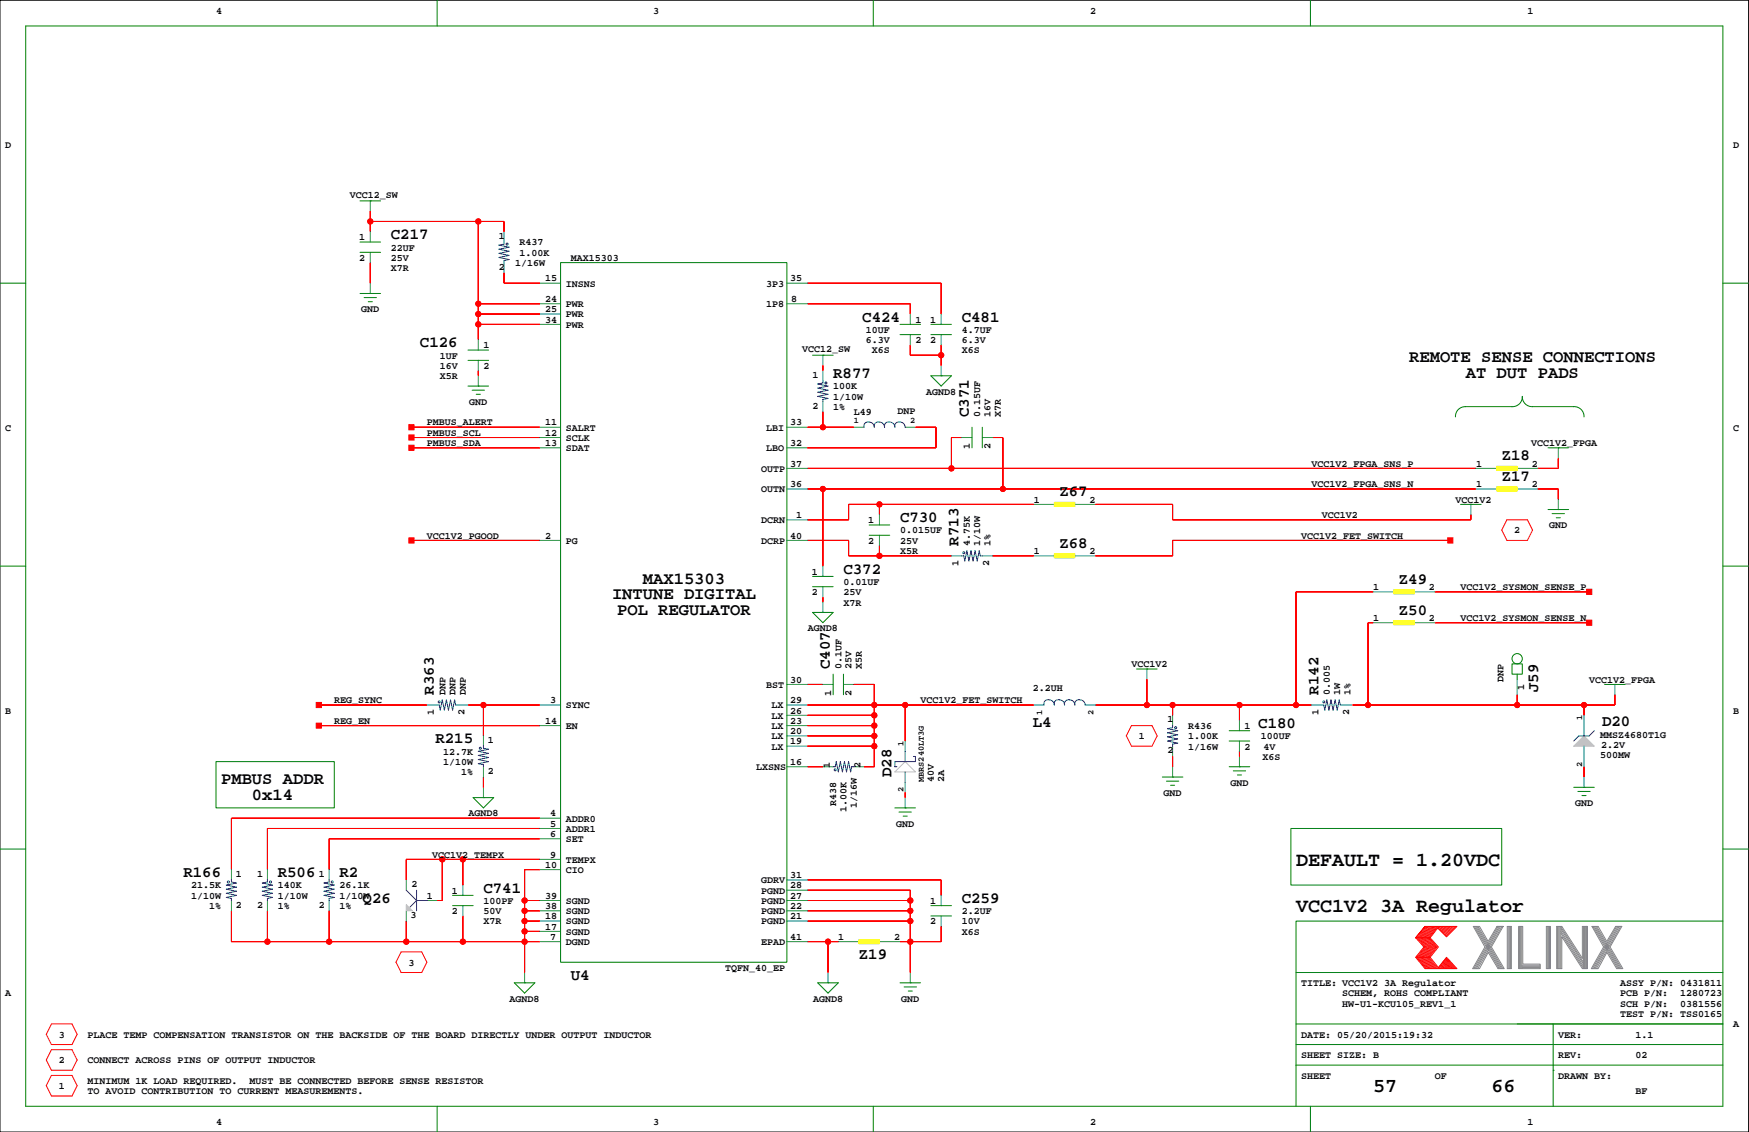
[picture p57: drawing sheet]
<svg xmlns="http://www.w3.org/2000/svg" width="432mm" height="279mm" viewBox="0 0 432 279" stroke-linecap="round" stroke-linejoin="round" font-family="sans-serif">
<defs><g id="words">
<g font-size="4.9">
<text x="320" y="213.8">DEFAULT = 1.20VDC</text>
<text x="320" y="225.2">VCC1V2 3A Regulator</text>
<text x="339" y="269.6">57</text>
<text x="368.2" y="269.6">66</text>
</g>
<g font-size="4.2">
<text x="347.9" y="89.5">REMOTE SENSE CONNECTIONS</text>
<text x="361.9" y="93.3">AT DUT PADS</text>
<text x="151.1" y="147.9">INTUNE DIGITAL</text>
<text x="158.7" y="144.1">MAX15303</text>
<text x="152.4" y="151.7">POL REGULATOR</text>
<text x="54.6" y="193.6">PMBUS ADDR</text>
<text x="62.2" y="197.4">0x14</text>
</g>
<g font-size="3.9">
<text x="96.5" y="59">C217</text>
<text x="212.9" y="79.4">C424</text>
<text x="237.4" y="79.4">C481</text>
<text x="103.7" y="85.7">C126</text>
<text x="205.7" y="93.3">R877</text>
<text x="239.2" y="102.9" transform="rotate(-90 239.2 102.9)">C371</text>
<text x="370.8" y="113.6">Z18</text>
<text x="370.8" y="118.7">Z17</text>
<text x="261.6" y="122.5">Z67</text>
<text x="222.2" y="128.9">C730</text>
<text x="236.6" y="134.7" transform="rotate(-90 236.6 134.7)">R713</text>
<text x="261.6" y="135.2">Z68</text>
<text x="208.2" y="141.6">C372</text>
<text x="345.4" y="144.1">Z49</text>
<text x="345.4" y="151.7">Z50</text>
<text x="204.9" y="165.1" transform="rotate(-90 204.9 165.1)">C407</text>
<text x="107.1" y="171.5" transform="rotate(-90 107.1 171.5)">R363</text>
<text x="325.5" y="171.5" transform="rotate(-90 325.5 171.5)">R142</text>
<text x="379.8" y="170.8" transform="rotate(-90 379.8 170.8)">J59</text>
<text x="255" y="179.4">L4</text>
<text x="310.7" y="179.7">C180</text>
<text x="395.5" y="179.3">D20</text>
<text x="107.5" y="183.5">R215</text>
<text x="220.1" y="191.8" transform="rotate(-90 220.1 191.8)">D28</text>
<text x="45.3" y="216.5">R166</text>
<text x="68.6" y="216.5">R506</text>
<text x="83.8" y="216.5">R2</text>
<text x="119.4" y="220.3">C741</text>
<text x="89.5" y="222.8">Q26</text>
<text x="237.4" y="222.8">C259</text>
<text x="212" y="236.8">Z19</text>
<text x="140.9" y="241.9">U4</text>
</g>
<g font-size="2.5">
<text x="53.3" y="3.4">4</text>
<text x="161.3" y="3.4">3</text>
<text x="269.2" y="3.4">2</text>
<text x="377.1" y="3.4">1</text>
<text x="1.3" y="36.4">D</text>
<text x="427.9" y="36.4">D</text>
<text x="86.3" y="48.9">VCC12_SW</text>
<text x="88.7" y="59.3">1</text>
<text x="123.2" y="58.9">1</text>
<text x="88.7" y="64.4">2</text>
<text x="96.5" y="61.8">22UF</text>
<text x="96.5" y="64.4">25V</text>
<text x="127.2" y="65.6">1/16W</text>
<text x="128.2" y="60.6">R437</text>
<text x="128.2" y="63.1">1.00K</text>
<text x="140.9" y="64.4">MAX15303</text>
<text x="96.5" y="66.9">X7R</text>
<text x="123.2" y="66.5">2</text>
<text x="134.6" y="69.5">15</text>
<text x="139.7" y="70.7">INSNS</text>
<text x="189.2" y="70.7">3P3</text>
<text x="195.1" y="69.5">35</text>
<text x="89.2" y="77.1">GND</text>
<text x="134.6" y="77.1">25</text>
<text x="134.6" y="74.5">24</text>
<text x="139.7" y="75.8">PWR</text>
<text x="189.2" y="75.8">1P8</text>
<text x="195.3" y="74.5">8</text>
<text x="134.6" y="79.6">34</text>
<text x="139.7" y="80.9">PWR</text>
<text x="139.7" y="78.3">PWR</text>
<text x="213.7" y="82.2">10UF</text>
<text x="226" y="79.6">1</text>
<text x="229.6" y="79.6">1</text>
<text x="237.4" y="82.2">4.7UF</text>
<text x="108.6" y="88.5">1UF</text>
<text x="119.4" y="86">1</text>
<text x="198.1" y="87">VCC12_SW</text>
<text x="213.7" y="84.7">6.3V</text>
<text x="215.2" y="87.2">X6S</text>
<text x="226" y="84.7">2</text>
<text x="229.6" y="84.7">2</text>
<text x="237.4" y="84.7">6.3V</text>
<text x="237.4" y="87.2">X6S</text>
<text x="108.6" y="91">16V</text>
<text x="108.6" y="93.6">X5R</text>
<text x="119.4" y="91">2</text>
<text x="200.6" y="93.2">1</text>
<text x="115.9" y="99.9">GND</text>
<text x="200.6" y="100.8">2</text>
<text x="205.7" y="101.2">1%</text>
<text x="205.7" y="98.7">1/10W</text>
<text x="205.7" y="96.1">100K</text>
<text x="228.7" y="97.4">AGND8</text>
<text x="1.3" y="106.3">C</text>
<text x="105.4" y="107.5">PMBUS_SCL</text>
<text x="105.4" y="105">PMBUS_ALERT</text>
<text x="134.6" y="105">11</text>
<text x="134.6" y="107.5">12</text>
<text x="139.7" y="106.3">SALRT</text>
<text x="189.2" y="106.3">LBI</text>
<text x="195.1" y="105">33</text>
<text x="210.8" y="102.5">L49</text>
<text x="221.6" y="102.1">DNP</text>
<text x="242" y="102.9" transform="rotate(-90 242 102.9)">0.15UF</text>
<text x="244.5" y="102.9" transform="rotate(-90 244.5 102.9)">16V</text>
<text x="247.1" y="102.9" transform="rotate(-90 247.1 102.9)">X7R</text>
<text x="427.9" y="106.3">C</text>
<text x="105.4" y="110.1">PMBUS_SDA</text>
<text x="134.6" y="110.1">13</text>
<text x="139.7" y="108.8">SCLK</text>
<text x="139.7" y="111.4">SDAT</text>
<text x="189.2" y="111.4">LBO</text>
<text x="195.1" y="110.1">32</text>
<text x="239.5" y="110.7" transform="rotate(-90 239.5 110.7)">1</text>
<text x="244.5" y="110.7" transform="rotate(-90 244.5 110.7)">2</text>
<text x="378" y="110.1">VCC1V2_FPGA</text>
<text x="187.9" y="116.4">OUTP</text>
<text x="195.1" y="115.2">37</text>
<text x="323.8" y="115.2">VCC1V2_FPGA_SNS_P</text>
<text x="364.4" y="115.2">1</text>
<text x="378.2" y="115.2">2</text>
<text x="187.9" y="121.5">OUTN</text>
<text x="195.1" y="120.2">36</text>
<text x="255.2" y="124.1">1</text>
<text x="269" y="124.1">2</text>
<text x="323.8" y="120.2">VCC1V2_FPGA_SNS_N</text>
<text x="359.3" y="124.1">VCC1V2</text>
<text x="364.4" y="120.2">1</text>
<text x="378.2" y="120.2">2</text>
<text x="187.9" y="129.1">DCRN</text>
<text x="196.6" y="127.9">1</text>
<text x="214.4" y="129.1">1</text>
<text x="222.2" y="131.7">0.015UF</text>
<text x="326.3" y="127.9">VCC1V2</text>
<text x="373.8" y="131.7">2</text>
<text x="382.5" y="130.4">GND</text>
<text x="105.4" y="132.9">VCC1V2_PGOOD</text>
<text x="134.6" y="132.9">2</text>
<text x="139.7" y="134.2">PG</text>
<text x="187.9" y="134.2">DCRP</text>
<text x="195.1" y="132.9">40</text>
<text x="214.4" y="134.2">2</text>
<text x="222.2" y="134.2">25V</text>
<text x="222.2" y="136.8">X5R</text>
<text x="239.5" y="134.7" transform="rotate(-90 239.5 134.7)">4.75K</text>
<text x="242" y="134.7" transform="rotate(-90 242 134.7)">1/10W</text>
<text x="244.5" y="134.7" transform="rotate(-90 244.5 134.7)">1%</text>
<text x="255.2" y="136.8">1</text>
<text x="269" y="136.8">2</text>
<text x="321.2" y="132.9">VCC1V2_FET_SWITCH</text>
<text x="200.4" y="141.8">1</text>
<text x="236.6" y="139.7" transform="rotate(-90 236.6 139.7)">1</text>
<text x="244.2" y="139.7" transform="rotate(-90 244.2 139.7)">2</text>
<text x="200.4" y="146.9">2</text>
<text x="208.2" y="144.4">0.01UF</text>
<text x="208.2" y="146.9">25V</text>
<text x="208.2" y="149.4">X7R</text>
<text x="339" y="145.6">1</text>
<text x="352.8" y="145.6">2</text>
<text x="360.6" y="145.6">VCC1V2_SYSMON_SENSE_P</text>
<text x="199.4" y="155.8">AGND8</text>
<text x="339" y="153.3">1</text>
<text x="352.8" y="153.3">2</text>
<text x="360.6" y="153.3">VCC1V2_SYSMON_SENSE_N</text>
<text x="207.7" y="165.1" transform="rotate(-90 207.7 165.1)">0.1UF</text>
<text x="210.3" y="165.1" transform="rotate(-90 210.3 165.1)">25V</text>
<text x="212.8" y="165.1" transform="rotate(-90 212.8 165.1)">X5R</text>
<text x="279.3" y="164.7">VCC1V2</text>
<text x="82.5" y="173.6">REG_SYNC</text>
<text x="109.9" y="171.5" transform="rotate(-90 109.9 171.5)">DNP</text>
<text x="112.5" y="171.5" transform="rotate(-90 112.5 171.5)">DNP</text>
<text x="115" y="171.5" transform="rotate(-90 115 171.5)">DNP</text>
<text x="135.9" y="173.6">3</text>
<text x="189.2" y="169.8">BST</text>
<text x="195.1" y="168.5">30</text>
<text x="195.1" y="173.6">29</text>
<text x="205.2" y="171.7" transform="rotate(-90 205.2 171.7)">1</text>
<text x="210.3" y="171.7" transform="rotate(-90 210.3 171.7)">2</text>
<text x="227.3" y="173.6">VCC1V2_FET_SWITCH</text>
<text x="255" y="170.5">2.2UH</text>
<text x="328.3" y="171.5" transform="rotate(-90 328.3 171.5)">0.005</text>
<text x="330.9" y="171.5" transform="rotate(-90 330.9 171.5)">1W</text>
<text x="333.4" y="171.5" transform="rotate(-90 333.4 171.5)">1%</text>
<text x="371.2" y="168.3" transform="rotate(-90 371.2 168.3)">DNP</text>
<text x="376.3" y="170.4" transform="rotate(-90 376.3 170.4)">1</text>
<text x="392.3" y="168.5">VCC1V2_FPGA</text>
<text x="1.3" y="176.1">B</text>
<text x="82.5" y="178.7">REG_EN</text>
<text x="107.1" y="176.6" transform="rotate(-90 107.1 176.6)">1</text>
<text x="114.7" y="176.6" transform="rotate(-90 114.7 176.6)">2</text>
<text x="134.6" y="178.7">14</text>
<text x="139.7" y="179.9">EN</text>
<text x="139.7" y="174.8">SYNC</text>
<text x="190.5" y="179.9">LX</text>
<text x="190.5" y="177.4">LX</text>
<text x="190.5" y="174.8">LX</text>
<text x="195.1" y="176.1">26</text>
<text x="195.1" y="178.7">23</text>
<text x="288.2" y="178.3">1</text>
<text x="293.3" y="179.9">R436</text>
<text x="307.3" y="179.9">1</text>
<text x="325.5" y="176.6" transform="rotate(-90 325.5 176.6)">1</text>
<text x="333.1" y="176.6" transform="rotate(-90 333.1 176.6)">2</text>
<text x="427.9" y="176.1">B</text>
<text x="120.4" y="183.4">1</text>
<text x="190.5" y="185">LX</text>
<text x="190.5" y="182.5">LX</text>
<text x="195.1" y="181.2">20</text>
<text x="195.1" y="183.7">19</text>
<text x="281.1" y="182.5">1</text>
<text x="288.2" y="185.9">2</text>
<text x="293.3" y="182.5">1.00K</text>
<text x="293.3" y="185">1/16W</text>
<text x="307.3" y="185">2</text>
<text x="311.3" y="182.5">100UF</text>
<text x="311.9" y="185">4V</text>
<text x="395.1" y="182.1">MMSZ4680T1G</text>
<text x="395.3" y="184.6">2.2V</text>
<text x="109.4" y="186.3">12.7K</text>
<text x="109.4" y="188.8">1/10W</text>
<text x="113.9" y="191.4">1%</text>
<text x="120.4" y="191">2</text>
<text x="186.6" y="190.1">LXSNS</text>
<text x="195.1" y="188.8">16</text>
<text x="204.9" y="189.5" transform="rotate(-90 204.9 189.5)">1</text>
<text x="212.5" y="189.5" transform="rotate(-90 212.5 189.5)">2</text>
<text x="311.7" y="187.5">X6S</text>
<text x="395.1" y="187.2">500MW</text>
<text x="230.6" y="193.1" transform="rotate(-90 230.6 193.1)">40V</text>
<text x="233.1" y="193.1" transform="rotate(-90 233.1 193.1)">2A</text>
<text x="287.3" y="196.4">GND</text>
<text x="303.8" y="193.9">GND</text>
<text x="115.6" y="201.5">AGND8</text>
<text x="135.9" y="201.5">4</text>
<text x="139.7" y="202.8">ADDR0</text>
<text x="206.4" y="199" transform="rotate(-90 206.4 199)">R438</text>
<text x="209" y="200.5" transform="rotate(-90 209 200.5)">1.00K</text>
<text x="211.5" y="199.4" transform="rotate(-90 211.5 199.4)">1/16W</text>
<text x="388.8" y="199">GND</text>
<text x="135.9" y="204">5</text>
<text x="135.9" y="206.6">6</text>
<text x="139.7" y="207.9">SET</text>
<text x="139.7" y="205.3">ADDR1</text>
<text x="221.2" y="204">GND</text>
<text x="106.7" y="211.7">VCC1V2_TEMPX</text>
<text x="134.6" y="214.2">10</text>
<text x="135.9" y="211.7">9</text>
<text x="139.7" y="212.9">TEMPX</text>
<text x="139.7" y="215.5">CIO</text>
<text x="47.2" y="219.3">21.5K</text>
<text x="47.2" y="221.8">1/10W</text>
<text x="58.2" y="216.4">1</text>
<text x="63.5" y="216.4">1</text>
<text x="68.6" y="221.8">1/10W</text>
<text x="68.6" y="219.3">140K</text>
<text x="78.7" y="216.4">1</text>
<text x="83.8" y="219.3">26.1K</text>
<text x="83.8" y="221.8">1/10W</text>
<text x="101.6" y="218.9">2</text>
<text x="105.4" y="221.8">1</text>
<text x="111.5" y="220.6">1</text>
<text x="134.6" y="221.8">39</text>
<text x="187.9" y="218">GDRV</text>
<text x="187.9" y="220.6">PGND</text>
<text x="195.1" y="219.3">28</text>
<text x="195.1" y="221.8">27</text>
<text x="195.1" y="216.7">31</text>
<text x="51.6" y="224.4">1%</text>
<text x="58.2" y="224">2</text>
<text x="63.5" y="224">2</text>
<text x="68.6" y="224.4">1%</text>
<text x="78.7" y="224">2</text>
<text x="83.8" y="224.4">1%</text>
<text x="101.4" y="226.5">3</text>
<text x="111.5" y="225.6">2</text>
<text x="119.4" y="223.1">100PF</text>
<text x="119.4" y="225.6">50V</text>
<text x="134.6" y="224.4">38</text>
<text x="134.6" y="226.9">18</text>
<text x="139.7" y="225.6">SGND</text>
<text x="139.7" y="223.1">SGND</text>
<text x="187.9" y="225.6">PGND</text>
<text x="187.9" y="223.1">PGND</text>
<text x="195.1" y="224.4">22</text>
<text x="195.1" y="226.9">21</text>
<text x="229.6" y="223.1">1</text>
<text x="237.4" y="225.6">2.2UF</text>
<text x="119.4" y="228.2">X7R</text>
<text x="134.6" y="229.4">17</text>
<text x="135.9" y="232">7</text>
<text x="139.7" y="233.3">DGND</text>
<text x="139.7" y="230.7">SGND</text>
<text x="139.7" y="228.2">SGND</text>
<text x="187.9" y="233.3">EPAD</text>
<text x="187.9" y="228.2">PGND</text>
<text x="195.1" y="232">41</text>
<text x="207" y="232">1</text>
<text x="220.7" y="232">2</text>
<text x="229.6" y="228.2">2</text>
<text x="237.4" y="228.2">10V</text>
<text x="237.4" y="230.7">X6S</text>
<text x="100.8" y="238.3">3</text>
<text x="179" y="239.6">TQFN_40_EP</text>
<text x="1.3" y="245.9">A</text>
<text x="321.2" y="243.4">TITLE: VCC1V2 3A Regulator</text>
<text x="331.4" y="245.9">SCHEM, ROHS COMPLIANT</text>
<text x="400" y="243.4">ASSY P/N: 0431811</text>
<text x="400" y="245.9">PCB P/N:</text>
<text x="414.8" y="245.9">1280723</text>
<text x="125.8" y="247.2">AGND8</text>
<text x="200.7" y="247.2">AGND8</text>
<text x="222.5" y="247.2">GND</text>
<text x="331.4" y="248.5">HW-U1-KCU105_REV1_1</text>
<text x="400" y="251">TEST P/N: TSS0165</text>
<text x="400" y="248.5">SCH P/N:</text>
<text x="414.8" y="248.5">0381556</text>
<text x="14.5" y="256.1">3</text>
<text x="21.6" y="256.1">PLACE TEMP COMPENSATION TRANSISTOR ON THE BACKSIDE OF THE BOARD DIRECTLY UNDER OUTPUT INDUCTOR</text>
<text x="321.2" y="256.1">DATE: 05/20/2015:19:32</text>
<text x="384.7" y="256.1">VER:</text>
<text x="403.8" y="256.1">1.1</text>
<text x="427.9" y="253.6">A</text>
<text x="14.5" y="262.5">2</text>
<text x="21.6" y="262.5">CONNECT ACROSS PINS OF OUTPUT INDUCTOR</text>
<text x="321.2" y="261.2">SHEET SIZE: B</text>
<text x="384.7" y="261.2">REV:</text>
<text x="403.8" y="261.2">02</text>
<text x="14.5" y="268.8">1</text>
<text x="21.6" y="267.5">MINIMUM 1K LOAD REQUIRED.</text>
<text x="61.6" y="267.5">MUST BE CONNECTED BEFORE SENSE RESISTOR</text>
<text x="321.2" y="266.3">SHEET</text>
<text x="354.2" y="266.3">OF</text>
<text x="384.7" y="266.3">DRAWN BY:</text>
<text x="21.6" y="270.1">TO AVOID CONTRIBUTION TO CURRENT MEASUREMENTS.</text>
<text x="403.8" y="270.1">BF</text>
<text x="53.3" y="277.7">4</text>
<text x="161.3" y="277.7">3</text>
<text x="269.2" y="277.7">2</text>
<text x="377.1" y="277.7">1</text>
</g>
<g font-size="2.1">
<text x="210.8" y="104.4">1</text>
<text x="224.7" y="104.4">2</text>
<text x="257.3" y="176.6" transform="rotate(-90 257.3 176.6)">1</text>
<text x="270" y="176.6" transform="rotate(-90 270 176.6)">2</text>
<text x="390.6" y="177.8" transform="rotate(-90 390.6 177.8)">1</text>
<text x="223" y="184.2" transform="rotate(-90 223 184.2)">1</text>
<text x="390.6" y="189.3" transform="rotate(-90 390.6 189.3)">2</text>
<text x="223" y="195.6" transform="rotate(-90 223 195.6)">2</text>
<text x="228.1" y="193.1" transform="rotate(-90 228.1 193.1)">MBRS240LT3G</text>
</g>
</g></defs>
<path d="M0 .1h431.7v279.3h-431.7z" fill="none" stroke="#000" stroke-width=".25"/>
<g fill="none" stroke="#008000" stroke-width=".25">
<path d="M6.3 6.4h419.1v266.7h-419.1zM107.9 .1v6.3M215.6 .1v6.3M323.5 .1v6.3M88.9 49.6h5.1M88.9 59.7h5.1M91.4 49.6h.1M0 69.9h6.3M88.9 72.4h5.1M88.9 62.3h5.1M89.9 73.5h3M90.9 74.5h1"/>
<path d="M91.4 72.4h.1M138.4 64.8h55.9v172.7h-55.9zM425.4 69.9h6.3M115.5 95.3h5.1M115.5 88.9h5.1M115.5 86.4h5.1M116.6 96.3h3M117.6 97.3h1M118.1 95.3h.1M200.6 87.7h5.1M203.2 87.7h.1M222.2 82.6h5.1"/>
<path d="M222.2 80.1h5.1M229.8 92.8h5.1l-2.5 2.5zM229.8 82.6h5.1M229.8 80.1h5.1M232.4 92.8h.1M240 105.4v5.1M242.5 105.4v5.1M359.3 102.9a2.42 2.42 0 0 1 2.6-2.5h11.4a2.42 2.42 0 0 0 2.5-2.6 2.42 2.42 0 0 0 2.6 2.6h10.1a2.42 2.42 0 0 1 2.6 2.5M382.2 110.5h5.1M384.7 110.5h.1M0 139.7h6.3M214.6 132.1h5.1"/>
<path d="M214.6 129.6h5.1M360.6 124.5h5.1M363.1 124.5h.1M382.2 125.8h5.1M383.2 126.8h3M384.2 127.8h1M384.7 125.8h.1M425.4 139.7h6.3M200.6 151.2h5.1l-2.5 2.5zM200.6 144.8h5.1M200.6 142.3h5.1M203.2 151.2h.1"/>
<path d="M205.7 166.4v5.1M208.2 166.4v5.1M280.6 165.1h5.1M283.1 165.1h.1M373.3 163.9h2.5v2.5h-2.5zM374.6 166.4v1.3M396.1 168.9h5.1M398.7 168.9h.1M53.3 188h29.2v11.4h-29.2zM116.8 196.9h5.1l-2.5 2.5zM119.4 196.9h.1M220.9 199.4h5.1"/>
<path d="M223.5 199.4h.1M287 191.8h5M288 192.8h3M289 193.8h1M289.5 191.8h.1M303.5 189.3h5M303.5 182.9h5M303.5 180.4h5M304.5 190.3h3M305.5 191.3h1M306 189.3h.1M388.5 194.3h5.1"/>
<path d="M389.5 195.3h3.1M390.6 196.4h1M391.1 194.3h.1M0 209.6h6.3M221.9 200.4h3.1M223 201.4h1M318.7 204.5h52.1v14h-52.1zM425.4 209.6h6.3M111.7 223.5h5.1M111.7 221h5.1M229.8 223.5h5.1M229.8 226.1h5.1"/>
<path d="M425.4 227.3h-105.4v35.6M127 242.6h5.1l-2.6 2.5zM129.5 242.6h.1M201.9 242.6h5.1l-2.6 2.5zM204.4 242.6h.1M222.2 242.6h5.1M223.2 243.6h3.1M224.2 244.6h1M224.7 242.6h.1M320 257.8h105.4M320 252.7h105.4M320 240h105.4"/>
<path d="M383.5 252.7v20.4M107.9 273.1v6.3M215.6 273.1v6.3M320 262.9v10.2M320 262.9h105.4M323.5 273.1v6.3M383.5 264.2h.1"/>
<circle cx="374.6" cy="162.6" r="1.27"/>
</g>
<g fill="none" stroke="#f00" stroke-width=".25">
<path d="M91.4 52.1v5.1M91.4 54.7h33v2.5M118.1 54.7v29.2M91.4 64.8v5.1M118.1 75h15.2M118.1 77.5h15.2M124.4 67.4v2.5h8.9M199.3 69.9h33.1v7.6M199.3 75h25.4v2.5M118.1 91.5v1.3M118.1 80.1h15.2M203.2 90.2v1.3"/>
<path d="M224.7 85.1v2.6h7.7M232.4 85.1v5.1M101.6 108h31.7M101.6 110.5h31.7M101.6 105.4h31.7M199.3 115.6h165.1M199.3 105.4h11.5M203.2 101.6v3.8M226 105.4h5.1v5.1h-31.8M237.4 108h-2.5v7.6M245.1 108h2.5v12.7M384.7 113.1v2.5h-5.1"/>
<path d="M101.6 133.4h31.7M199.3 120.7h165.1M199.3 133.4h10.2v3.8h25.4M203.2 120.7v19M217.1 124.5v2.5M217.1 134.7v2.5M245.1 137.2h10.1M255.2 124.5h-45.7v3.8h-10.2M270.4 124.5h19.1v3.8h73.6v-1.3M358.1 133.4h-68.6v3.8h-19.1M372 128.3h5.1l1.3 2.5-1.3 2.6h-5.1l-1.2-2.6zM379.6 120.7h5.1v2.5"/>
<path d="M203.2 147.3v1.3M339 146.1h-19v27.9M339 153.7h-1.3v20.3M354.2 146.1h38.1M354.2 153.7h38.1M78.7 174h26.7M78.7 179.1h54.6M115.5 174h17.8M119.4 174v7.6M199.3 168.9h3.9M199.3 174h55.9M199.3 179.1h16.6"/>
<path d="M199.3 176.6h16.6M210.8 168.9h5.1v20.4h-2.6M223.5 174v8.9M270.4 174h53.4M279.3 179.1h5.1l1.3 2.5-1.3 2.6h-5.1l-1.2-2.6zM283.1 167.7v6.3M289.5 174v2.6M306 174v3.8M374.6 171.5v2.5M391.1 174v2.6M398.7 171.5v2.5h-64.8M119.4 191.8v2.5"/>
<path d="M199.3 189.3h3.9M199.3 184.2h16.6M199.3 181.6h16.6M223.5 195.6v1.3M289.5 186.7v2.6M306 185.4v1.3M391.1 189.3v2.5M109.2 212.1v10.2h-1.3M114.3 212.1v6.4M133.3 207h-52v7.6M133.3 212.1h-33v5.1M133.3 201.9h-76.2v12.7"/>
<path d="M133.3 214.6h-3.8v25.4M133.3 204.5h-67.3v10.1M199.3 217.2h33.1v3.8M199.3 219.7h25.4v20.3M57.1 224.8v7.6h76.2M66 224.8v7.6M81.3 224.8v7.6M99 235h5.1l1.3 2.5-1.3 2.5h-5.1l-1.2-2.5zM100.3 227.3v5.1M114.3 226.1v6.3M129.5 227.3h3.8M129.5 224.8h3.8"/>
<path d="M129.5 222.3h3.8M129.5 229.9h3.8M199.3 232.4h7.7M199.3 227.3h25.4M199.3 224.8h25.4M199.3 222.3h25.4M204.4 232.4v7.6M232.4 228.6v3.8h-10.2M349.5 236.3h3.6M349.9 231.5l1.9 2.2-2 2.6 2.2 2.8M350.1 236.3l2.2 2.8M350.2 231.5l1.9 2.3-2 2.5"/>
<path d="M350.4 236.3l2.2 2.8M350.5 231.5l1.9 2.3-2 2.5M350.6 236.3l2.3 2.7M350.8 231.5l1.9 2.3-2 2.5M351 236.3l2.2 2.8M351.1 231.5l1.9 2.3-2 2.5M351.3 236.3l2.2 2.8M351.4 231.5l1.9 2.3-2 2.5M351.6 236.3l2.2 2.8M351.7 231.5l1.9 2.2M351.8 228.7l-2.3 2.8 2.3-2.8h7.9l-2.6 2.5-2.1-2.1-1.9 2.4 2 2.2-2 2.6 2 2.5 2-2.5 2.6 2.8h-7.9l-2.3-2.8M351.9 236.3l2.2 2.8"/>
<path d="M352 231.5l1.9 2.2M352.1 228.7l-2.2 2.7M352.2 236.3l2.2 2.8M352.3 231.5l1.9 2.3-2 2.5M352.4 228.7l-2.2 2.7M352.5 236.3l2.2 2.8M352.6 231.5l1.9 2.2M352.7 228.7l-2.2 2.7M352.8 236.3l2.2 2.8M352.8 231.5l2 2.2M353 228.7l-2.2 2.7M353.1 231.5h-3.6l2.1 2.2-2.1 2.6"/>
<path d="M353.2 228.7l-2.1 2.7M353.6 233.8l-2 2.5M353.6 228.7l-2.2 2.7M353.8 228.7l-2.1 2.7M353.9 233.8l-1.9 2.4M354.1 228.7l-2.1 2.7M354.4 228.7l-2.1 2.7M354.5 233.8l-2 2.5M354.7 228.7l-2.1 2.7M354.8 233.8l-2 2.5M355 228.7l-2.1 2.7M355.2 238.8l.2 .3"/>
<path d="M355.3 238.6l.4 .5M355.4 228.7l-.4 .4M355.4 238.4l.6 .7M355.6 238.3l.7 .8M355.7 238.1l.9 1M355.7 228.7l-.5 .5M355.9 237.9l1 1.2M356 237.8l1.2 1.3M356.1 228.7l-.8 .7M356.1 237.6l1.4 1.4M356.3 237.4l1.5 1.7M356.4 237.2l1.6 1.9"/>
<path d="M356.5 228.7l-1 .9M356.5 237.1l1.8 2M356.7 236.9l1.9 2.2M356.8 236.7l2.1 2.4M356.8 228.7l-1.1 1.1M356.9 236.6l2.3 2.5M357.1 236.5l2.3 2.6M357.2 228.7l-1.3 1.2M357.5 228.7l-1.4 1.4M357.8 228.7l-1.6 1.6M358.2 228.7l-1.8 1.7M358.5 228.7l-1.9 1.9"/>
<path d="M359 228.7l-2.2 2.1M359.3 228.7l-2.3 2.3M12.7 252.7h5.1l1.2 2.6-1.2 2.5h-5.1l-1.3-2.5zM12.7 259.1h5.1l1.2 2.5-1.2 2.6h-5.1l-1.3-2.6zM12.7 265.4h5.1l1.2 2.6-1.2 2.5h-5.1l-1.3-2.5z"/>
<circle cx="91.4" cy="54.7" r=".63"/>
<circle cx="118.1" cy="54.7" r=".63"/>
<circle cx="118.1" cy="75" r=".63"/>
<circle cx="118.1" cy="77.5" r=".63"/>
<circle cx="118.1" cy="80.1" r=".63"/>
<circle cx="232.4" cy="87.7" r=".63"/>
<circle cx="203.2" cy="105.4" r=".63"/>
<circle cx="234.9" cy="115.6" r=".63"/>
<circle cx="203.2" cy="120.7" r=".63"/>
<circle cx="217.1" cy="124.5" r=".63"/>
<circle cx="217.1" cy="137.2" r=".63"/>
<circle cx="247.6" cy="120.7" r=".63"/>
<circle cx="119.4" cy="174" r=".63"/>
<circle cx="215.9" cy="174" r=".63"/>
<circle cx="215.9" cy="179.1" r=".63"/>
<circle cx="215.9" cy="176.6" r=".63"/>
<circle cx="223.5" cy="174" r=".63"/>
<circle cx="283.1" cy="174" r=".63"/>
<circle cx="289.5" cy="174" r=".63"/>
<circle cx="306" cy="174" r=".63"/>
<circle cx="320" cy="174" r=".63"/>
<circle cx="337.7" cy="174" r=".63"/>
<circle cx="374.6" cy="174" r=".63"/>
<circle cx="391.1" cy="174" r=".63"/>
<circle cx="215.9" cy="184.2" r=".63"/>
<circle cx="215.9" cy="181.6" r=".63"/>
<circle cx="109.2" cy="212.1" r=".63"/>
<circle cx="114.3" cy="212.1" r=".63"/>
<circle cx="66" cy="232.4" r=".63"/>
<circle cx="81.3" cy="232.4" r=".63"/>
<circle cx="100.3" cy="232.4" r=".63"/>
<circle cx="114.3" cy="232.4" r=".63"/>
<circle cx="129.5" cy="229.9" r=".63"/>
<circle cx="129.5" cy="227.3" r=".63"/>
<circle cx="129.5" cy="224.8" r=".63"/>
<circle cx="129.5" cy="232.4" r=".63"/>
<circle cx="129.5" cy="222.3" r=".63"/>
<circle cx="204.4" cy="232.4" r=".63"/>
<circle cx="224.7" cy="227.3" r=".63"/>
<circle cx="224.7" cy="232.4" r=".63"/>
<circle cx="224.7" cy="224.8" r=".63"/>
<circle cx="224.7" cy="222.3" r=".63"/>
</g>
<g fill="none" stroke="#848684" stroke-width=".25">
<path d="M364 228.7l6.1 10.4M364.3 228.7l6.1 10.4M364.6 228.7l6.1 10.4M364.9 228.7l6.1 10.4M367.4 232.3l-2.1-3.6h-1.6l2.9 5-3 5.4h1.7l2.1-4 2.4 4h1.6l-3.2-5.4M369.6 228.7l-2.2 3.6M369.8 228.7l-5.9 10.4M370.2 228.7l-6 10.4M370.5 228.7l-6 10.4M370.8 228.7l-6 10.4M371.1 228.7h-1.5h1.5l-2.9 5M372.1 228.7h1v10.4h-1z"/>
<path d="M372.4 228.7v10.4M372.6 228.7v10.4M372.9 228.7v10.4M374.9 228.7h1v9.3h4.3v1.1h-5.3zM375.1 228.7v10.4M375.4 228.7v10.4M375.7 228.7v10.4M375.7 238.2h4.5M375.7 238.5h4.5M375.7 238.8h4.5M381.8 228.7h1v10.4h-1zM382 228.7v10.4"/>
<path d="M382.3 228.7v10.4M382.5 228.7v10.4M384.3 228.7h1.3l5.1 7.8v-7.8h1.2v10.4h-1.2l-5.1-7.9v7.9h-1.3zM384.5 228.7v10.4M384.8 228.7v10.4M385.1 228.7v10.4M385.3 228.7v10.4M385.3 230.3l5.6 8.7M385.3 229.8l5.6 8.7M385.3 229.2l5.6 8.7M385.3 228.8l5.6 8.7M390.9 228.7v10.4"/>
<path d="M391.2 228.7v10.4M391.5 228.7v10.4M391.7 228.6v10.4M393.3 228.7l6.1 10.4M393.6 228.7l6.1 10.4M393.9 228.7l6.1 10.4M394.2 228.7l6.1 10.4M396.7 232.3l-2.1-3.6h-1.6l2.9 5-3 5.4M397.5 233.7l3.2 5.4h-1.6l-2.4-4-2.2 4h-1.6M398.9 228.7l-2.2 3.6M399.1 228.7l-6 10.4M399.4 228.7l-5.9 10.4"/>
<path d="M399.7 228.7l-5.9 10.4M400.1 228.7l-6 10.4M400.4 228.7h-1.5h1.5l-2.9 5"/>
</g>
<g fill="none" stroke="#008080" stroke-width=".25">
<path d="M91.4 49.6v2.5M91.4 57.2v2.5M124.4 57.2v2.5M91.4 62.3v2.5M91.4 69.9v2.5M124.4 64.8v2.6M133.3 69.9h5.1M133.3 75h5.1M133.3 77.5h5.1M194.3 69.9h5M194.3 75h5M224.7 77.5v2.6"/>
<path d="M232.4 77.5v2.6M118.1 83.9v2.5M118.1 88.9v2.6M118.1 92.8v2.5M133.3 80.1h5.1M203.2 87.7v2.5M203.2 91.5v2.5M203.2 99.1v2.5M224.7 82.6v2.5M232.4 82.6v2.5M232.4 90.2v2.6M133.3 105.4h5.1"/>
<path d="M133.3 108h5.1M133.3 110.5h5.1M194.3 105.4h5M194.3 115.6h5M194.3 110.5h5M210.8 105.4h2.5M223.5 105.4h2.5M237.4 108h2.6M242.5 108h2.6M364.4 115.6h5.1M374.6 115.6h5M384.7 110.5v2.6"/>
<path d="M133.3 133.4h5.1M194.3 120.7h5M194.3 133.4h5M194.3 128.3h5M203.2 139.7v2.6M217.1 127v2.6M217.1 132.1v2.6M234.9 137.2h2.5M242.5 137.2h2.6M255.2 124.5h5.1M255.2 137.2h5.1M265.4 124.5h5"/>
<path d="M265.4 137.2h5M363.1 124.5v2.5M364.4 120.7h5.1M374.6 120.7h5M384.7 123.2v2.6M203.2 144.8v2.5M203.2 148.6v2.6M339 146.1h5.1M339 153.7h5.1M349.2 146.1h5M349.2 153.7h5M105.4 174h2.5"/>
<path d="M113 174h2.5M133.3 174h5.1M133.3 179.1h5.1M194.3 174h5M194.3 179.1h5M194.3 168.9h5M194.3 176.6h5M203.2 168.9h2.5M208.2 168.9h2.6M255.2 174h2.6M267.9 174h2.5M283.1 165.1v2.6"/>
<path d="M289.5 176.6v2.5M306 177.8v2.6M323.8 174h2.5M331.4 174h2.5M374.6 167.7v3.8M391.1 176.6v2.5M398.7 168.9v2.6M119.4 181.6v2.6M119.4 189.3v2.5M119.4 194.3v2.6M194.3 189.3h5M194.3 184.2h5"/>
<path d="M194.3 181.6h5M203.2 189.3h2.5M210.8 189.3h2.5M223.5 182.9v2.5M223.5 193.1v2.5M223.5 196.9v2.5M289.5 184.2v2.5M289.5 189.3v2.5M306 182.9v2.5M306 186.7v2.6M391.1 186.7v2.6M391.1 191.8v2.5"/>
<path d="M57.1 214.6v2.6M66 214.6v2.6M81.3 214.6v2.6M100.3 217.2v2.5M114.3 218.5v2.5M133.3 207h5.1M133.3 204.5h5.1M133.3 201.9h5.1M133.3 212.1h5.1M133.3 214.6h5.1M194.3 217.2h5M194.3 219.7h5"/>
<path d="M57.1 222.3v2.5M66 222.3v2.5M81.3 222.3v2.5M100.3 224.8v2.5M105.4 222.3h2.5M114.3 223.5v2.6M133.3 232.4h5.1M133.3 222.3h5.1M133.3 227.3h5.1M133.3 224.8h5.1M133.3 229.9h5.1M194.3 232.4h5"/>
<path d="M194.3 222.3h5M194.3 227.3h5M194.3 224.8h5M207 232.4h5M217.1 232.4h5.1M232.4 221v2.5M232.4 226.1v2.5M129.5 240v2.6M204.4 240v2.6M224.7 240v2.6"/>
</g>
<g fill="none" stroke="#00f" stroke-width=".25">
<path d="M124.4 59.7v.5l-1.2 .3 2.5 .5-2.5 .5 2.5 .5-2.5 .5 2.5 .5-2.5 .5 2.5 .6-1.3 .2v.5M203.2 94v.5l-1.3 .3 2.5 .5-2.5 .5 2.5 .5-2.5 .5 2.5 .5-2.5 .5 2.5 .5-1.2 .3v.5M215.9 105.4a1.27 1.27 0 0 0-1.3-1.3 1.27 1.27 0 0 0-1.3 1.4M218.4 105.4a1.27 1.27 0 0 0-1.3-1.3 1.27 1.27 0 0 0-1.2 1.4M220.9 105.4a1.27 1.27 0 0 0-1.2-1.3 1.27 1.27 0 0 0-1.3 1.4M223.5 105.4a1.27 1.27 0 0 0-1.3-1.3 1.27 1.27 0 0 0-1.3 1.4M237.4 137.2h.5l.3 1.3 .5-2.6 .5 2.6 .5-2.6 .5 2.6 .5-2.6 .5 2.6 .6-2.6 .2 1.3h.5M107.9 174h.5l.3 1.3 .5-2.6 .5 2.6 .5-2.6 .5 2.6 .5-2.6 .5 2.6 .5-2.6 .3 1.3h.5M267.9 174a1.27 1.27 0 0 0-1.3-1.3 1.27 1.27 0 0 0-1.2 1.3 1.27 1.27 0 0 0-1.3-1.3 1.27 1.27 0 0 0-1.3 1.3 1.27 1.27 0 0 0-1.2-1.3 1.27 1.27 0 0 0-1.3 1.3 1.27 1.27 0 0 0-1.3-1.3 1.27 1.27 0 0 0-1.2 1.3M289.5 179.1v.5l-1.3 .3 2.6 .5-2.6 .5 2.6 .5-2.6 .5 2.6 .5-2.6 .5 2.6 .5-1.3 .3v.5M326.3 174h.5l.3 1.3 .5-2.6 .5 2.6 .5-2.6 .5 2.6 .5-2.6 .5 2.6 .5-2.6 .3 1.3h.5M391.1 179.1v2.5"/>
<path d="M119.4 184.2v.5l1.2 .2-2.5 .5 2.5 .5-2.5 .6 2.5 .5-2.5 .5 2.5 .5-2.5 .5 1.3 .2v.6M205.7 189.3h.5l.3-1.3 .5 2.5 .5-2.5 .5 2.5 .5-2.5 .5 2.5 .5-2.5 .5 2.5 .3-1.2h.5M223.5 185.4v2.6M223.5 190.5v2.6M225.5 186.7h.5v1.3h-5.1v1.3h.5M391.1 184.2v2.5M393.6 180.4l-1.3 1.2h-2.5l-1.3 1.3M57.1 217.2v.5l1.3 .2-2.5 .6 2.5 .5-2.5 .5 2.5 .5-2.5 .5 2.5 .5-2.5 .5 1.2 .3v.5M66 217.2v.5l-1.2 .2 2.5 .6-2.5 .5 2.5 .5-2.5 .5 2.5 .5-2.5 .5 2.5 .5-1.3 .3v.5M81.3 217.2v.5l-1.3 .2 2.5 .6-2.5 .5 2.5 .5-2.5 .5 2.5 .5-2.5 .5 2.5 .5-1.2 .3v.5M100.3 219.7l2.5 2.6M102.8 219.7v5.1"/>
<path d="M102.8 222.3l-1.7 1.7M102.8 222.3h2.6"/>
<circle cx="125.2" cy="60.2" r=".25"/>
<circle cx="203.9" cy="94.5" r=".25"/>
<circle cx="237.9" cy="136.4" r=".25"/>
<circle cx="108.4" cy="173.3" r=".25"/>
<circle cx="290.3" cy="179.6" r=".25"/>
<circle cx="326.8" cy="173.3" r=".25"/>
<circle cx="118.6" cy="184.7" r=".25"/>
<circle cx="206.2" cy="190" r=".25"/>
<circle cx="56.4" cy="217.7" r=".25"/>
<circle cx="66.8" cy="217.7" r=".25"/>
<circle cx="82" cy="217.7" r=".25"/>
</g>
<g fill="#f00" stroke="#f00" stroke-width=".25">
<path d="M232.4 87.7v2.5z" fill-rule="evenodd"/>
<path d="M232.4 85.1v2.6z" fill-rule="evenodd"/>
<path d="M224.7 87.7h7.7z" fill-rule="evenodd"/>
<path d="M224.7 85.1v2.6z" fill-rule="evenodd"/>
<path d="M224.7 75v2.5z" fill-rule="evenodd"/>
<path d="M199.3 75h25.4z" fill-rule="evenodd"/>
<path d="M232.4 69.9v7.6z" fill-rule="evenodd"/>
<path d="M199.3 69.9h33.1z" fill-rule="evenodd"/>
<path d="M384.7 120.7v2.5z" fill-rule="evenodd"/>
<path d="M379.6 120.7h5.1z" fill-rule="evenodd"/>
<path d="M384.7 113.1v2.5z" fill-rule="evenodd"/>
<path d="M379.6 115.6h5.1z" fill-rule="evenodd"/>
<path d="M199.3 168.9h3.9z" fill-rule="evenodd"/>
<path d="M199.3 189.3h3.9z" fill-rule="evenodd"/>
<path d="M204.4 232.4v7.6z" fill-rule="evenodd"/>
<path d="M204.4 232.4h2.6z" fill-rule="evenodd"/>
<path d="M199.3 232.4h5.1z" fill-rule="evenodd"/>
<path d="M199.3 217.2h33.1z" fill-rule="evenodd"/>
<path d="M232.4 217.2v3.8z" fill-rule="evenodd"/>
<path d="M232.4 228.6v3.8z" fill-rule="evenodd"/>
<path d="M224.7 232.4h7.7z" fill-rule="evenodd"/>
<path d="M224.7 232.4v7.6z" fill-rule="evenodd"/>
<path d="M222.2 232.4h2.5z" fill-rule="evenodd"/>
<path d="M224.7 227.3v5.1z" fill-rule="evenodd"/>
<path d="M199.3 227.3h25.4z" fill-rule="evenodd"/>
<path d="M224.7 224.8v2.5z" fill-rule="evenodd"/>
<path d="M199.3 224.8h25.4z" fill-rule="evenodd"/>
<path d="M199.3 222.3h25.4z" fill-rule="evenodd"/>
<path d="M224.7 222.3v2.5z" fill-rule="evenodd"/>
<path d="M224.7 219.7v2.6z" fill-rule="evenodd"/>
<path d="M199.3 219.7h25.4z" fill-rule="evenodd"/>
<path d="M81.3 207v7.6z" fill-rule="evenodd"/>
<path d="M81.3 207h52z" fill-rule="evenodd"/>
<path d="M100.3 227.3v5.1z" fill-rule="evenodd"/>
<path d="M81.3 232.4h19z" fill-rule="evenodd"/>
<path d="M100.3 232.4h14z" fill-rule="evenodd"/>
<path d="M57.1 224.8v7.6z" fill-rule="evenodd"/>
<path d="M57.1 232.4h8.9z" fill-rule="evenodd"/>
<path d="M66 232.4h15.3z" fill-rule="evenodd"/>
<path d="M81.3 224.8v7.6z" fill-rule="evenodd"/>
<path d="M114.3 232.4h15.2z" fill-rule="evenodd"/>
<path d="M129.5 214.6v7.7z" fill-rule="evenodd"/>
<path d="M129.5 214.6h3.8z" fill-rule="evenodd"/>
<path d="M129.5 232.4v7.6z" fill-rule="evenodd"/>
<path d="M129.5 232.4h3.8z" fill-rule="evenodd"/>
<path d="M129.5 229.9v2.5z" fill-rule="evenodd"/>
<path d="M129.5 229.9h3.8z" fill-rule="evenodd"/>
<path d="M129.5 227.3v2.6z" fill-rule="evenodd"/>
<path d="M129.5 227.3h3.8z" fill-rule="evenodd"/>
<path d="M129.5 224.8v2.5z" fill-rule="evenodd"/>
<path d="M129.5 224.8h3.8z" fill-rule="evenodd"/>
<path d="M129.5 222.3v2.5z" fill-rule="evenodd"/>
<path d="M129.5 222.3h3.8z" fill-rule="evenodd"/>
<path d="M66 224.8v7.6z" fill-rule="evenodd"/>
<path d="M114.3 226.1v6.3z" fill-rule="evenodd"/>
<path d="M66 204.5h67.3z" fill-rule="evenodd"/>
<path d="M66 204.5v10.1z" fill-rule="evenodd"/>
<path d="M57.1 201.9v12.7z" fill-rule="evenodd"/>
<path d="M57.1 201.9h76.2z" fill-rule="evenodd"/>
<path d="M119.4 174v7.6z" fill-rule="evenodd"/>
<path d="M115.5 174h3.9z" fill-rule="evenodd"/>
<path d="M119.4 174h13.9z" fill-rule="evenodd"/>
<path d="M119.4 191.8v2.5z" fill-rule="evenodd"/>
<path d="M101.6 108h31.7z" fill-rule="evenodd"/>
<path d="M100.9 107.4h1.3v1.2h-1.3z" fill-rule="evenodd"/>
<path d="M101.6 110.5h31.7z" fill-rule="evenodd"/>
<path d="M100.9 109.9h1.3v1.3h-1.3z" fill-rule="evenodd"/>
<path d="M101.6 105.4h31.7z" fill-rule="evenodd"/>
<path d="M100.9 104.8h1.3v1.3h-1.3z" fill-rule="evenodd"/>
<path d="M101.6 133.4h31.7z" fill-rule="evenodd"/>
<path d="M100.9 132.7h1.3v1.3h-1.3z" fill-rule="evenodd"/>
<path d="M391.1 189.3v2.5z" fill-rule="evenodd"/>
<path d="M289.5 186.7v2.6z" fill-rule="evenodd"/>
<path d="M320 146.1h19z" fill-rule="evenodd"/>
<path d="M320 146.1v27.9z" fill-rule="evenodd"/>
<path d="M306 174v3.8z" fill-rule="evenodd"/>
<path d="M289.5 174h16.5z" fill-rule="evenodd"/>
<path d="M306 174h14z" fill-rule="evenodd"/>
<path d="M320 174h3.8z" fill-rule="evenodd"/>
<path d="M283.1 167.7v6.3z" fill-rule="evenodd"/>
<path d="M283.1 174h6.4z" fill-rule="evenodd"/>
<path d="M289.5 174v2.6z" fill-rule="evenodd"/>
<path d="M270.4 174h12.7z" fill-rule="evenodd"/>
<path d="M78.7 174h26.7z" fill-rule="evenodd"/>
<path d="M78.1 173.4h1.3v1.2h-1.3z" fill-rule="evenodd"/>
<path d="M78.7 179.1h54.6z" fill-rule="evenodd"/>
<path d="M78.1 178.5h1.3v1.2h-1.3z" fill-rule="evenodd"/>
<path d="M234.9 108h2.5z" fill-rule="evenodd"/>
<path d="M234.9 108v7.6z" fill-rule="evenodd"/>
<path d="M199.3 115.6h35.6z" fill-rule="evenodd"/>
<path d="M234.9 115.6h129.5z" fill-rule="evenodd"/>
<path d="M203.2 147.3v1.3z" fill-rule="evenodd"/>
<path d="M203.2 120.7v19z" fill-rule="evenodd"/>
<path d="M199.3 120.7h3.9z" fill-rule="evenodd"/>
<path d="M245.1 108h2.5z" fill-rule="evenodd"/>
<path d="M247.6 108v12.7z" fill-rule="evenodd"/>
<path d="M203.2 120.7h44.4z" fill-rule="evenodd"/>
<path d="M247.6 120.7h116.8z" fill-rule="evenodd"/>
<path d="M354.2 153.7h38.1z" fill-rule="evenodd"/>
<path d="M391.7 153.1h1.3v1.2h-1.3z" fill-rule="evenodd"/>
<path d="M354.2 146.1h38.1z" fill-rule="evenodd"/>
<path d="M391.7 145.4h1.3v1.3h-1.3z" fill-rule="evenodd"/>
<path d="M114.3 212.1h19z" fill-rule="evenodd"/>
<path d="M107.9 222.3h1.3z" fill-rule="evenodd"/>
<path d="M109.2 212.1v10.2z" fill-rule="evenodd"/>
<path d="M100.3 212.1v5.1z" fill-rule="evenodd"/>
<path d="M100.3 212.1h8.9z" fill-rule="evenodd"/>
<path d="M109.2 212.1h5.1z" fill-rule="evenodd"/>
<path d="M114.3 212.1v6.4z" fill-rule="evenodd"/>
<path d="M209.5 133.4v3.8z" fill-rule="evenodd"/>
<path d="M209.5 137.2h7.6z" fill-rule="evenodd"/>
<path d="M217.1 134.7v2.5z" fill-rule="evenodd"/>
<path d="M199.3 133.4h10.2z" fill-rule="evenodd"/>
<path d="M217.1 137.2h17.8z" fill-rule="evenodd"/>
<path d="M209.5 124.5v3.8z" fill-rule="evenodd"/>
<path d="M209.5 124.5h7.6z" fill-rule="evenodd"/>
<path d="M217.1 124.5h38.1z" fill-rule="evenodd"/>
<path d="M217.1 124.5v2.5z" fill-rule="evenodd"/>
<path d="M199.3 128.3h10.2z" fill-rule="evenodd"/>
<path d="M245.1 137.2h10.1z" fill-rule="evenodd"/>
<path d="M289.5 133.4v3.8z" fill-rule="evenodd"/>
<path d="M270.4 137.2h19.1z" fill-rule="evenodd"/>
<path d="M289.5 133.4h68.6z" fill-rule="evenodd"/>
<path d="M357.4 132.7h1.3v1.3h-1.3z" fill-rule="evenodd"/>
<path d="M289.5 128.3h73.6z" fill-rule="evenodd"/>
<path d="M363.1 127v1.3z" fill-rule="evenodd"/>
<path d="M289.5 124.5v3.8z" fill-rule="evenodd"/>
<path d="M270.4 124.5h19.1z" fill-rule="evenodd"/>
<path d="M91.4 64.8v5.1z" fill-rule="evenodd"/>
<path d="M118.1 91.5v1.3z" fill-rule="evenodd"/>
<path d="M124.4 67.4v2.5z" fill-rule="evenodd"/>
<path d="M124.4 69.9h8.9z" fill-rule="evenodd"/>
<path d="M124.4 54.7v2.5z" fill-rule="evenodd"/>
<path d="M118.1 54.7h6.3z" fill-rule="evenodd"/>
<path d="M118.1 75h15.2z" fill-rule="evenodd"/>
<path d="M118.1 77.5h15.2z" fill-rule="evenodd"/>
<path d="M118.1 80.1v3.8z" fill-rule="evenodd"/>
<path d="M118.1 80.1h15.2z" fill-rule="evenodd"/>
<path d="M118.1 77.5v2.6z" fill-rule="evenodd"/>
<path d="M118.1 75v2.5z" fill-rule="evenodd"/>
<path d="M118.1 54.7v20.3z" fill-rule="evenodd"/>
<path d="M91.4 54.7h26.7z" fill-rule="evenodd"/>
<path d="M91.4 52.1v2.6z" fill-rule="evenodd"/>
<path d="M91.4 54.7v2.5z" fill-rule="evenodd"/>
<path d="M337.7 153.7h1.3z" fill-rule="evenodd"/>
<path d="M337.7 153.7v20.3z" fill-rule="evenodd"/>
<path d="M398.7 171.5v2.5z" fill-rule="evenodd"/>
<path d="M391.1 174h7.6z" fill-rule="evenodd"/>
<path d="M391.1 174v2.6z" fill-rule="evenodd"/>
<path d="M374.6 174h16.5z" fill-rule="evenodd"/>
<path d="M333.9 174h3.8z" fill-rule="evenodd"/>
<path d="M337.7 174h36.9z" fill-rule="evenodd"/>
<path d="M374.6 171.5v2.5z" fill-rule="evenodd"/>
<path d="M306 185.4v1.3z" fill-rule="evenodd"/>
<path d="M210.8 168.9h5.1z" fill-rule="evenodd"/>
<path d="M215.9 168.9v5.1z" fill-rule="evenodd"/>
<path d="M199.3 174h16.6z" fill-rule="evenodd"/>
<path d="M199.3 176.6h16.6z" fill-rule="evenodd"/>
<path d="M215.9 176.6v2.5z" fill-rule="evenodd"/>
<path d="M199.3 179.1h16.6z" fill-rule="evenodd"/>
<path d="M215.9 179.1v2.5z" fill-rule="evenodd"/>
<path d="M199.3 181.6h16.6z" fill-rule="evenodd"/>
<path d="M215.9 181.6v2.6z" fill-rule="evenodd"/>
<path d="M199.3 184.2h16.6z" fill-rule="evenodd"/>
<path d="M215.9 184.2v5.1z" fill-rule="evenodd"/>
<path d="M213.3 189.3h2.6z" fill-rule="evenodd"/>
<path d="M223.5 174v8.9z" fill-rule="evenodd"/>
<path d="M215.9 174h7.6z" fill-rule="evenodd"/>
<path d="M215.9 174v2.6z" fill-rule="evenodd"/>
<path d="M223.5 174h31.7z" fill-rule="evenodd"/>
<path d="M223.5 195.6v1.3z" fill-rule="evenodd"/>
<path d="M199.3 110.5h31.8z" fill-rule="evenodd"/>
<path d="M231.1 105.4v5.1z" fill-rule="evenodd"/>
<path d="M226 105.4h5.1z" fill-rule="evenodd"/>
<path d="M203.2 101.6v3.8z" fill-rule="evenodd"/>
<path d="M199.3 105.4h3.9z" fill-rule="evenodd"/>
<path d="M203.2 105.4h7.6z" fill-rule="evenodd"/>
<path d="M203.2 90.2v1.3z" fill-rule="evenodd"/>
<circle cx="232.4" cy="87.7" r=".63"/>
<circle cx="204.4" cy="232.4" r=".63"/>
<circle cx="224.7" cy="232.4" r=".63"/>
<circle cx="224.7" cy="227.3" r=".63"/>
<circle cx="224.7" cy="224.8" r=".63"/>
<circle cx="224.7" cy="222.3" r=".63"/>
<circle cx="100.3" cy="232.4" r=".63"/>
<circle cx="81.3" cy="232.4" r=".63"/>
<circle cx="129.5" cy="232.4" r=".63"/>
<circle cx="129.5" cy="229.9" r=".63"/>
<circle cx="129.5" cy="227.3" r=".63"/>
<circle cx="129.5" cy="224.8" r=".63"/>
<circle cx="129.5" cy="222.3" r=".63"/>
<circle cx="66" cy="232.4" r=".63"/>
<circle cx="114.3" cy="232.4" r=".63"/>
<circle cx="119.4" cy="174" r=".63"/>
<circle cx="306" cy="174" r=".63"/>
<circle cx="320" cy="174" r=".63"/>
<circle cx="289.5" cy="174" r=".63"/>
<circle cx="283.1" cy="174" r=".63"/>
<circle cx="234.9" cy="115.6" r=".63"/>
<circle cx="203.2" cy="120.7" r=".63"/>
<circle cx="247.6" cy="120.7" r=".63"/>
<circle cx="109.2" cy="212.1" r=".63"/>
<circle cx="114.3" cy="212.1" r=".63"/>
<circle cx="217.1" cy="137.2" r=".63"/>
<circle cx="217.1" cy="124.5" r=".63"/>
<circle cx="118.1" cy="80.1" r=".63"/>
<circle cx="118.1" cy="77.5" r=".63"/>
<circle cx="118.1" cy="75" r=".63"/>
<circle cx="118.1" cy="54.7" r=".63"/>
<circle cx="91.4" cy="54.7" r=".63"/>
<circle cx="391.1" cy="174" r=".63"/>
<circle cx="337.7" cy="174" r=".63"/>
<circle cx="374.6" cy="174" r=".63"/>
<circle cx="215.9" cy="179.1" r=".63"/>
<circle cx="215.9" cy="181.6" r=".63"/>
<circle cx="215.9" cy="184.2" r=".63"/>
<circle cx="215.9" cy="176.6" r=".63"/>
<circle cx="215.9" cy="174" r=".63"/>
<circle cx="223.5" cy="174" r=".63"/>
<circle cx="203.2" cy="105.4" r=".63"/>
</g>
<g fill="#ff0" stroke="#ff0" stroke-width=".25">
<path d="M212 231.9h5.1v1h-5.1z" fill-rule="evenodd"/>
<path d="M260.3 124h5.1v1h-5.1z" fill-rule="evenodd"/>
<path d="M260.3 136.7h5.1v1h-5.1z" fill-rule="evenodd"/>
<path d="M369.5 115.1h5.1v1h-5.1z" fill-rule="evenodd"/>
<path d="M369.5 120.2h5.1v1h-5.1z" fill-rule="evenodd"/>
<path d="M344.1 145.6h5.1v1h-5.1z" fill-rule="evenodd"/>
<path d="M344.1 153.2h5.1v1h-5.1z" fill-rule="evenodd"/>
</g>
<g fill="#c0c0c0" stroke="#c0c0c0" stroke-width=".25">
<path d="M100.3 223.3l1.5 1.5h-1.5z" fill-rule="evenodd"/>
<path d="M388.5 184.2l2.6-2.6 2.5 2.6z" fill-rule="evenodd"/>
</g>
<path d="M220.9 190.5l2.6-2.5 2.5 2.5z" fill="none" stroke="#c0c0c0" stroke-width=".25"/>
<use href="#words"/>
</svg>
